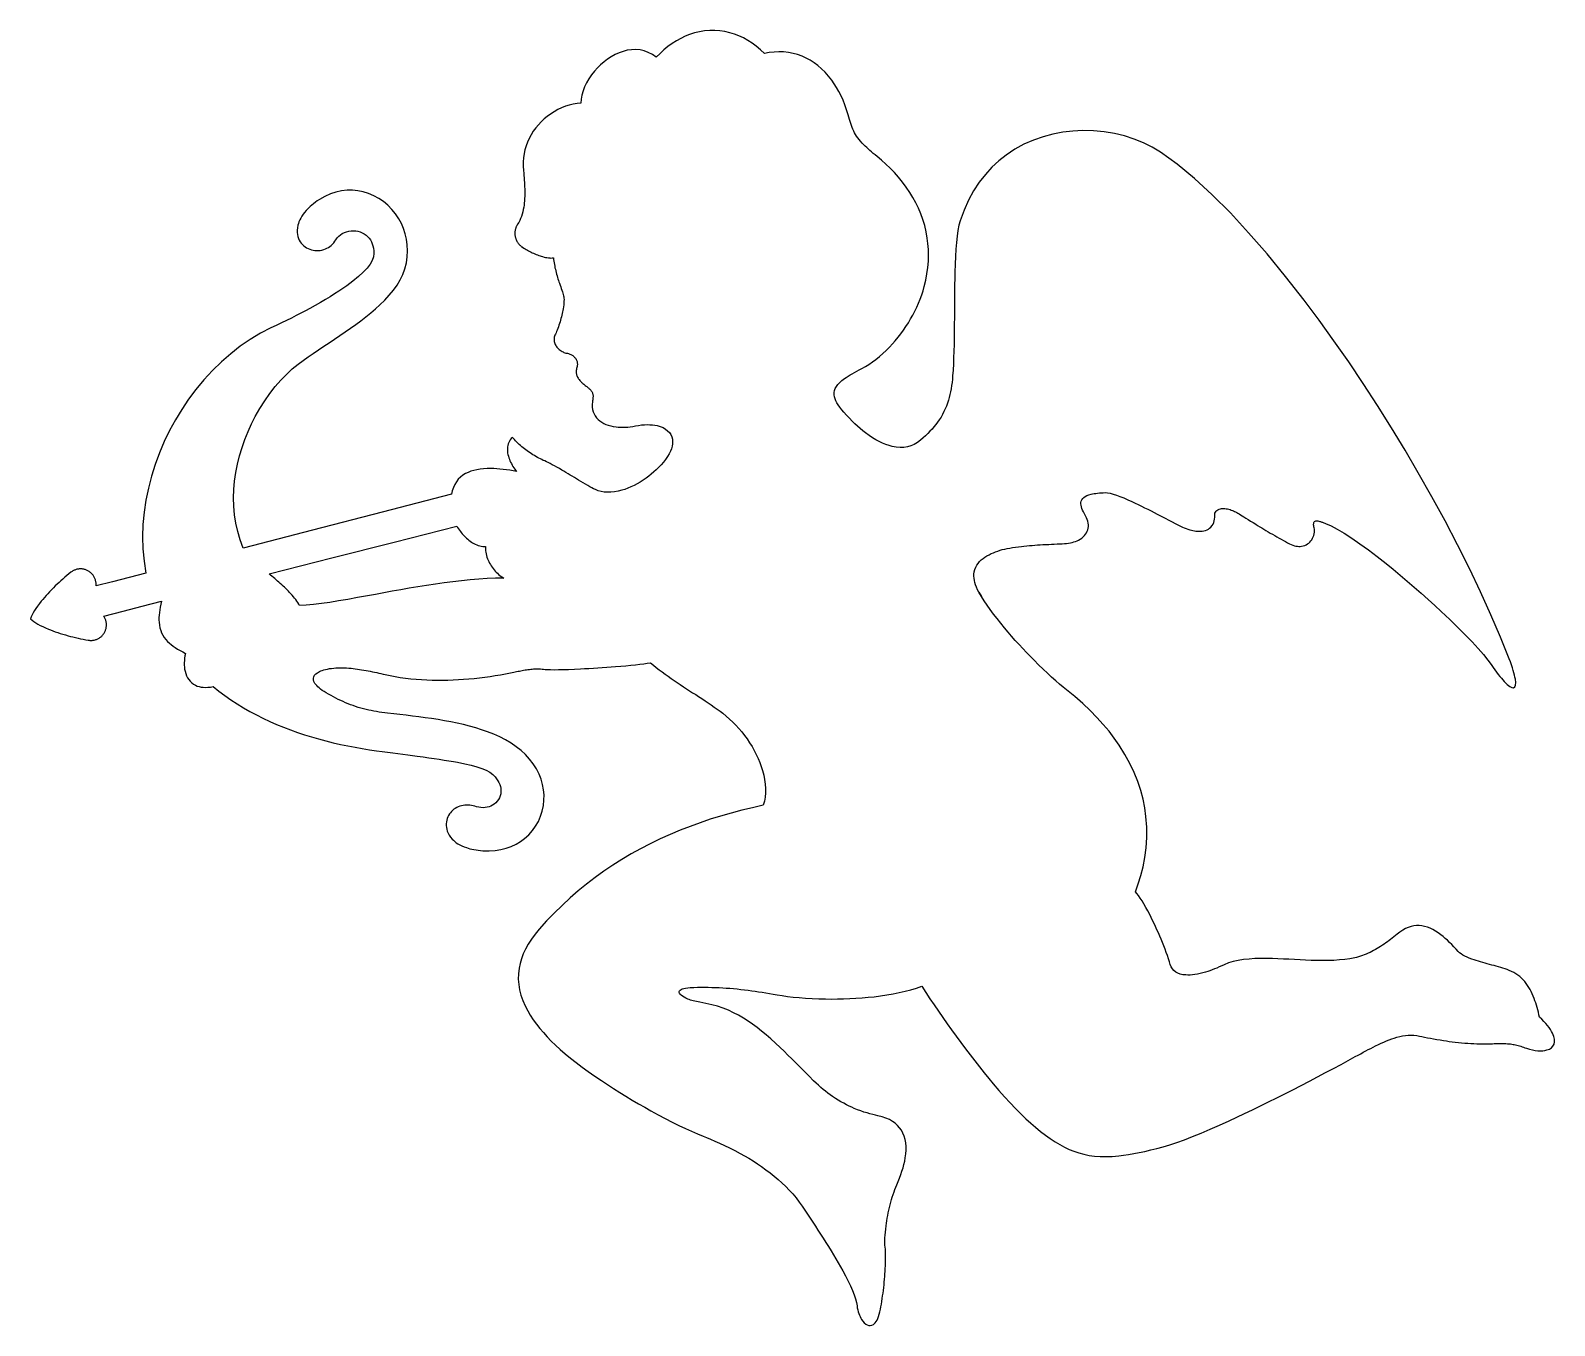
# Model space of a CAD drawing. Extents: x 141 to 1276, y 226 to 1191.
import ezdxf

# ---------------------------------------------------------------- set-up
doc = ezdxf.new("R2010")
doc.units = 0
doc.header["$MEASUREMENT"] = 0
doc.layers.add('Poly', color=3, linetype='CONTINUOUS')

msp = doc.modelspace()

# ---------------------------------------------------------------- linework, layer by layer
at = {"layer": 'Poly', "color": 0, "true_color": 0x000000}
for points in [[(847.5249, 772.1785), (846.514771, 774.097709), (845.671681, 775.943547), (844.989326, 777.717455), (844.4614, 779.420875), (844.081599, 781.055248), (843.843619, 782.622016), (843.741154, 784.122619), (843.7679, 785.5585), (843.998244, 787.401994), (844.438025, 789.133141), (845.071494, 790.755561), (845.8829, 792.272875), (846.856494, 793.688705), (847.976525, 795.006672), (849.227244, 796.230396), (850.5929, 797.3635), (851.998283, 798.369408), (853.48115, 799.298266), (855.02758, 800.153271), (856.62365, 800.937625), (858.255439, 801.654525), (859.909025, 802.307172), (861.570486, 802.898764), (863.2259, 803.4325), (864.923039, 803.910736), (866.719259, 804.352891), (868.606019, 804.760756), (870.574775, 805.136125), (872.616984, 805.480791), (874.724103, 805.796547), (876.887589, 806.085186), (879.0989, 806.3485), (881.067867, 806.559832), (883.061197, 806.754406), (885.07316, 806.933465), (887.098025, 807.09825), (889.130062, 807.250004), (891.163541, 807.389969), (893.19273, 807.519387), (895.2119, 807.6395), (897.367287, 807.759188), (899.497431, 807.871), (901.595185, 807.976438), (903.6534, 808.077), (905.664927, 808.174188), (907.622619, 808.2695), (909.519326, 808.364438), (911.3479, 808.4605), (912.834351, 808.575129), (914.267072, 808.753344), (915.644363, 808.993012), (916.964525, 809.292), (918.225859, 809.648176), (919.426666, 810.059406), (920.565246, 810.523559), (921.6399, 811.0385), (922.925119, 811.772561), (924.097837, 812.582734), (925.1544, 813.46451), (926.09115, 814.413375), (926.904431, 815.424818), (927.590588, 816.494328), (928.145963, 817.617393), (928.5669, 818.7895), (928.843564, 819.967299), (928.987337, 821.182703), (928.994892, 822.4316), (928.8629, 823.709875), (928.588033, 825.013416), (928.166963, 826.338109), (927.596361, 827.679842), (926.8729, 829.0345), (926.019863, 830.546881), (925.287916, 831.977922), (924.678429, 833.329346), (924.192775, 834.602875), (923.832324, 835.800232), (923.598447, 836.923141), (923.492515, 837.973322), (923.5159, 838.9525), (923.728875, 840.079094), (924.148322, 841.100875), (924.776902, 842.021219), (925.617275, 842.8435), (926.672101, 843.571094), (927.944041, 844.207375), (929.435754, 844.755719), (931.1499, 845.2195), (932.214228, 845.444506), (933.350275, 845.644422), (934.558509, 845.819846), (935.8394, 845.971375), (937.193416, 846.099607), (938.621025, 846.205141), (940.122697, 846.288572), (941.6989, 846.3505), (943.309101, 846.264262), (945.230822, 845.918406), (947.431988, 845.336348), (949.880525, 844.5415), (952.544359, 843.557277), (955.391416, 842.407094), (958.389621, 841.114363), (961.5069, 839.7025), (963.828398, 838.615139), (966.183447, 837.486047), (968.559754, 836.324213), (970.945025, 835.138625), (973.326968, 833.938271), (975.693291, 832.732141), (978.031699, 831.529221), (980.3299, 830.3385), (983.290734, 828.795563), (986.130947, 827.310375), (988.82198, 825.90375), (991.335275, 824.5965), (993.642273, 823.409438), (995.714416, 822.363375), (997.523144, 821.479125), (999.0399, 820.7775), (1000.482588, 820.163227), (1001.873338, 819.6195), (1003.212806, 819.144211), (1004.50165, 818.73525), (1005.740525, 818.390508), (1006.930088, 818.107875), (1008.070994, 817.885242), (1009.1639, 817.7205), (1010.826939, 817.57127), (1012.370212, 817.557906), (1013.79658, 817.671527), (1015.1089, 817.90325), (1016.310033, 818.244191), (1017.402838, 818.685469), (1018.390173, 819.218199), (1019.2749, 819.8335), (1020.30906, 820.775174), (1021.169994, 821.828516), (1021.864755, 822.971881), (1022.4004, 824.183625), (1022.783982, 825.442104), (1023.022556, 826.725672), (1023.123177, 828.012686), (1023.0929, 829.2815), (1023.105332, 830.201766), (1023.284041, 831.054813), (1023.621773, 831.833141), (1024.111275, 832.52925), (1024.745293, 833.135641), (1025.516572, 833.644813), (1026.417859, 834.049266), (1027.4419, 834.3415), (1028.190273, 834.470455), (1028.987947, 834.543828), (1029.832754, 834.559381), (1030.722525, 834.514875), (1031.655093, 834.408072), (1032.628291, 834.236734), (1033.639949, 833.998623), (1034.6879, 833.6915), (1035.460035, 833.42783), (1036.248916, 833.126766), (1037.053757, 832.787475), (1037.873775, 832.409125), (1038.708183, 831.990885), (1039.556197, 831.531922), (1040.417031, 831.031404), (1041.2899, 830.4885), (1042.296894, 829.845902), (1043.486291, 829.091906), (1044.843336, 828.236707), (1046.353275, 827.2905), (1048.001355, 826.26348), (1049.772822, 825.165844), (1051.652921, 824.007785), (1053.6269, 822.7995), (1055.102261, 821.901641), (1056.613166, 820.986625), (1058.154093, 820.058297), (1059.719525, 819.1205), (1061.303941, 818.177078), (1062.901822, 817.231875), (1064.507648, 816.288734), (1066.1159, 815.3515), (1067.781923, 814.388461), (1069.438337, 813.440188), (1071.078908, 812.510945), (1072.6974, 811.605), (1074.28758, 810.726617), (1075.843213, 809.880063), (1077.358064, 809.069602), (1078.8259, 808.2995), (1080.078246, 807.703342), (1081.295166, 807.220422), (1082.475734, 806.845947), (1083.619025, 806.575125), (1084.724113, 806.403162), (1085.790072, 806.325266), (1086.815976, 806.336643), (1087.8009, 806.4325), (1089.025529, 806.676941), (1090.176494, 807.046844), (1091.251662, 807.531449), (1092.2489, 808.12), (1093.166076, 808.801738), (1094.001056, 809.565906), (1094.751709, 810.401746), (1095.4159, 811.2985), (1096.046695, 812.345898), (1096.566947, 813.439938), (1096.973832, 814.566133), (1097.264525, 815.71), (1097.436203, 816.857055), (1097.486041, 817.992813), (1097.411214, 819.102789), (1097.2089, 820.1725), (1097.021769, 820.971393), (1096.891791, 821.691641), (1096.816961, 822.33635), (1096.795275, 822.908625), (1096.82473, 823.411572), (1096.903322, 823.848297), (1097.029046, 824.221904), (1097.1999, 824.5355), (1097.49899, 824.868926), (1097.871744, 825.106281), (1098.313263, 825.255184), (1098.81865, 825.32325), (1099.383005, 825.318098), (1100.001431, 825.247344), (1100.669029, 825.118605), (1101.3809, 824.9395), (1101.865726, 824.79918), (1102.366009, 824.642875), (1102.880332, 824.472695), (1103.407275, 824.29075), (1103.945421, 824.099148), (1104.493353, 823.9), (1105.049652, 823.695414), (1105.6129, 823.4875), (1109.750855, 821.709992), (1114.446541, 819.248813), (1119.637062, 816.164102), (1125.259525, 812.516), (1131.251035, 808.364648), (1137.548697, 803.770188), (1144.089617, 798.792758), (1150.8109, 793.4925), (1155.9979, 789.287469), (1161.225025, 784.957188), (1166.464713, 780.528), (1171.6894, 776.02625), (1176.871525, 771.478281), (1181.983525, 766.910438), (1186.997838, 762.349063), (1191.8869, 757.8205), (1198.212824, 751.83168), (1204.195728, 746.013625), (1209.768687, 740.43032), (1214.864775, 735.14575), (1219.417066, 730.223898), (1223.358634, 725.72875), (1226.622554, 721.724289), (1229.1419, 718.2745), (1230.508035, 716.277037), (1231.829228, 714.403547), (1233.104414, 712.653877), (1234.332525, 711.027875), (1235.512496, 709.525389), (1236.643259, 708.146266), (1237.72375, 706.890354), (1238.7529, 705.7575), (1240.998552, 703.546654), (1242.928431, 702.036672), (1244.52742, 701.225385), (1245.7804, 701.110625), (1246.672255, 701.690225), (1247.187869, 702.962016), (1247.312123, 704.92383), (1247.0299, 707.5735), (1246.768066, 708.981641), (1246.420416, 710.526938), (1245.985601, 712.209203), (1245.462275, 714.02825), (1244.849089, 715.983891), (1244.144697, 718.075938), (1243.34775, 720.304203), (1242.4569, 722.6685), (1235.994308, 738.813621), (1228.878478, 755.437781), (1221.150578, 772.467926), (1212.851775, 789.831), (1204.023238, 807.453949), (1194.706134, 825.263719), (1184.941632, 843.187254), (1174.7709, 861.1515), (1164.906361, 877.959479), (1154.755087, 894.678828), (1144.35097, 911.24942), (1133.7279, 927.611125), (1122.919767, 943.703814), (1111.960462, 959.467359), (1100.883877, 974.841631), (1089.7239, 989.7665), (1075.936695, 1007.413273), (1062.137572, 1024.177813), (1048.389519, 1039.94832), (1034.755525, 1054.613), (1021.298578, 1068.060055), (1008.081666, 1080.177688), (995.167777, 1090.854102), (982.6199, 1099.9775), (976.603951, 1103.646658), (970.127431, 1106.882328), (963.248209, 1109.662678), (956.02415, 1111.965875), (948.513123, 1113.770088), (940.772994, 1115.053484), (932.86163, 1115.794232), (924.8369, 1115.9705), (917.394818, 1115.614689), (909.950931, 1114.744391), (902.550404, 1113.342553), (895.2384, 1111.392125), (888.060084, 1108.876057), (881.060619, 1105.777297), (874.28517, 1102.078795), (867.7789, 1097.7635), (862.332037, 1093.458977), (857.157494, 1088.65575), (852.285716, 1083.342336), (847.74715, 1077.50725), (843.57224, 1071.139008), (839.791431, 1064.226125), (836.43517, 1056.757117), (833.5339, 1048.7205), (832.638984, 1045.423311), (831.882572, 1041.614984), (831.252418, 1037.33826), (830.736275, 1032.635875), (830.321898, 1027.550568), (829.997041, 1022.125078), (829.749457, 1016.402143), (829.5669, 1010.4245), (829.466017, 1005.825406), (829.389463, 1001.126188), (829.332127, 996.344563), (829.2889, 991.49825), (829.254673, 986.604969), (829.224337, 981.682438), (829.192783, 976.748375), (829.1549, 971.8205), (829.103498, 966.694207), (829.033931, 961.614344), (828.940412, 956.601184), (828.81715, 951.675), (828.658357, 946.856066), (828.458244, 942.164656), (828.211021, 937.621043), (827.9109, 933.2455), (827.699988, 930.784289), (827.445728, 928.385938), (827.144336, 926.047117), (826.792025, 923.7645), (826.385011, 921.534758), (825.919509, 919.354563), (825.391734, 917.220586), (824.7979, 915.1295), (824.09497, 912.966127), (823.309962, 910.842891), (822.438423, 908.755865), (821.4759, 906.701125), (820.417939, 904.674744), (819.260087, 902.672797), (817.997892, 900.691357), (816.6269, 898.7265), (815.363246, 897.054902), (814.013916, 895.390219), (812.576109, 893.729988), (811.047025, 892.07175), (809.423863, 890.413043), (807.703822, 888.751406), (805.884101, 887.084379), (803.9619, 885.4095), (801.694398, 883.698219), (799.311759, 882.314125), (796.819785, 881.254594), (794.224275, 880.517), (791.531031, 880.098719), (788.745853, 879.997125), (785.874543, 880.209594), (782.9229, 880.7335), (780.575062, 881.355049), (778.184884, 882.162141), (775.755121, 883.153568), (773.288525, 884.328125), (770.787851, 885.684604), (768.255853, 887.221797), (765.695285, 888.938498), (763.1089, 890.8335), (761.115558, 892.402078), (759.109853, 894.073688), (757.093015, 895.847766), (755.066275, 897.72375), (753.030863, 899.701078), (750.988009, 901.779188), (748.938945, 903.957516), (746.8849, 906.2355), (745.281701, 908.120805), (743.885619, 909.917938), (742.693677, 911.632477), (741.7029, 913.27), (740.91031, 914.836086), (740.312931, 916.336313), (739.907787, 917.776258), (739.6919, 919.1615), (739.684511, 920.828049), (739.963728, 922.428516), (740.52375, 923.973881), (741.358775, 925.475125), (742.463004, 926.943229), (743.830634, 928.389172), (745.455867, 929.823936), (747.3329, 931.2585), (748.632179, 932.160639), (750.026322, 933.069609), (751.51391, 933.988119), (753.093525, 934.918875), (754.76375, 935.864584), (756.523166, 936.827953), (758.370355, 937.811689), (760.3039, 938.8185), (762.932589, 940.264174), (765.562791, 941.880766), (768.186828, 943.661256), (770.797025, 945.598625), (773.385707, 947.685854), (775.945197, 949.915922), (778.46782, 952.281811), (780.9459, 954.7765), (783.111224, 957.103627), (785.229556, 959.522453), (787.295435, 962.028021), (789.3034, 964.615375), (791.24799, 967.279557), (793.123744, 970.015609), (794.925201, 972.818576), (796.6469, 975.6835), (798.253849, 978.552219), (799.773494, 981.471), (801.200654, 984.435156), (802.53015, 987.44), (803.756802, 990.480844), (804.875431, 993.553), (805.880857, 996.651781), (806.7679, 999.7725), (807.924466, 1004.646154), (808.811244, 1009.420797), (809.438474, 1014.095947), (809.8164, 1018.671125), (809.955263, 1023.14585), (809.865306, 1027.519641), (809.556771, 1031.792018), (809.0399, 1035.9625), (808.190875, 1040.685652), (807.090072, 1045.269656), (805.753652, 1049.713832), (804.197775, 1054.0175), (802.438601, 1058.17998), (800.492291, 1062.200594), (798.375004, 1066.07866), (796.1029, 1069.8135), (793.407855, 1073.806521), (790.562916, 1077.619672), (787.5905, 1081.251955), (784.513025, 1084.702375), (781.35291, 1087.969936), (778.132572, 1091.053641), (774.874429, 1093.952494), (771.6009, 1096.6655), (770.119586, 1097.865365), (768.720947, 1099.022984), (767.402066, 1100.140643), (766.160025, 1101.220625), (764.991906, 1102.265217), (763.894791, 1103.276703), (762.865761, 1104.257369), (761.9019, 1105.2095), (760.531164, 1106.632807), (759.299259, 1108.001328), (758.195394, 1109.323467), (757.208775, 1110.607625), (756.328609, 1111.862205), (755.544103, 1113.095609), (754.844464, 1114.31624), (754.2189, 1115.5325), (753.58567, 1116.915664), (753.017994, 1118.316313), (752.500146, 1119.74668), (752.0164, 1121.219), (751.551029, 1122.745508), (751.088306, 1124.338438), (750.612505, 1126.010023), (750.1079, 1127.7725), (748.937679, 1131.534938), (747.655697, 1135.143438), (746.265972, 1138.597531), (744.772525, 1141.89675), (743.179375, 1145.040625), (741.490541, 1148.028688), (739.710043, 1150.860469), (737.8419, 1153.5355), (735.447861, 1156.589172), (732.9364, 1159.407625), (730.314877, 1161.990016), (727.59065, 1164.3355), (724.77108, 1166.443234), (721.863525, 1168.312375), (718.875345, 1169.942078), (715.8139, 1171.3315), (712.467482, 1172.550316), (709.054431, 1173.492594), (705.583677, 1174.157324), (702.06415, 1174.5435), (698.504779, 1174.650113), (694.914494, 1174.476156), (691.302224, 1174.020621), (687.6769, 1173.2825), (684.715492, 1176.14965), (681.665759, 1178.750141), (678.535941, 1181.085904), (675.334275, 1183.158875), (672.069, 1184.970986), (668.748353, 1186.524172), (665.380574, 1187.820365), (661.9739, 1188.8615), (658.248572, 1189.703688), (654.497837, 1190.251125), (650.732197, 1190.50625), (646.96215, 1190.4715), (643.198197, 1190.149313), (639.450838, 1189.542125), (635.730572, 1188.652375), (632.0479, 1187.4825), (628.706929, 1186.163049), (625.414697, 1184.611203), (622.179347, 1182.82885), (619.009025, 1180.817875), (615.911875, 1178.580166), (612.896041, 1176.117609), (609.969668, 1173.432092), (607.1409, 1170.5255), (604.247935, 1172.608711), (601.258244, 1174.205875), (598.19163, 1175.341414), (595.0679, 1176.03975), (591.906857, 1176.325305), (588.728306, 1176.2225), (585.552052, 1175.755758), (582.3979, 1174.9495), (579.42183, 1173.883646), (576.5014, 1172.551297), (573.653908, 1170.973768), (570.89665, 1169.172375), (568.246923, 1167.168436), (565.722025, 1164.983266), (563.339252, 1162.638182), (561.1159, 1160.1545), (558.943955, 1157.382986), (556.993025, 1154.504328), (555.28397, 1151.544225), (553.83765, 1148.528375), (552.674923, 1145.482479), (551.81665, 1142.432234), (551.283689, 1139.403342), (551.0969, 1136.4215), (548.205888, 1136.180986), (545.295494, 1135.706203), (542.382052, 1135.003912), (539.4819, 1134.080875), (536.611373, 1132.943854), (533.786806, 1131.599609), (531.024537, 1130.054904), (528.3409, 1128.3165), (525.935476, 1126.537041), (523.624634, 1124.602016), (521.421394, 1122.516826), (519.338775, 1120.286875), (517.389796, 1117.917564), (515.587478, 1115.414297), (513.944839, 1112.782475), (512.4749, 1110.0275), (511.276351, 1107.364832), (510.248134, 1104.604969), (509.400644, 1101.752246), (508.744275, 1098.811), (508.289421, 1095.785566), (508.046478, 1092.680281), (508.025839, 1089.49948), (508.2379, 1086.2475), (508.419629, 1084.383746), (508.583603, 1082.567406), (508.729507, 1080.797613), (508.857025, 1079.0735), (508.965839, 1077.394199), (509.055634, 1075.758844), (509.126093, 1074.166566), (509.1769, 1072.6165), (509.212173, 1070.695492), (509.214025, 1068.84025), (509.181752, 1067.048945), (509.11465, 1065.31975), (509.012017, 1063.650836), (508.87315, 1062.040375), (508.697345, 1060.486539), (508.4839, 1058.9875), (508.149943, 1057.123373), (507.750056, 1055.344359), (507.282716, 1053.64651), (506.7464, 1052.025875), (506.139584, 1050.478506), (505.460744, 1049.000453), (504.708357, 1047.587768), (503.8809, 1046.2365), (503.661341, 1045.889119), (503.454181, 1045.535703), (503.259443, 1045.176592), (503.07715, 1044.812125), (502.907326, 1044.442643), (502.749994, 1044.068484), (502.605177, 1043.68999), (502.4729, 1043.3075), (502.35263, 1042.91793), (502.245369, 1042.524938), (502.151185, 1042.128852), (502.07015, 1041.73), (502.002334, 1041.328711), (501.947806, 1040.925313), (501.906638, 1040.520133), (501.8789, 1040.1135), (501.864519, 1039.709074), (501.863416, 1039.303781), (501.875648, 1038.897973), (501.901275, 1038.492), (501.940355, 1038.086215), (501.992947, 1037.680969), (502.059109, 1037.276613), (502.1389, 1036.8735), (502.232097, 1036.473324), (502.338291, 1036.077719), (502.457257, 1035.686941), (502.588775, 1035.30125), (502.732621, 1034.920902), (502.888572, 1034.546156), (503.056406, 1034.17727), (503.2359, 1033.8145), (503.428898, 1033.455533), (503.633509, 1033.103328), (503.849535, 1032.758178), (504.076775, 1032.420375), (504.315031, 1032.090213), (504.564103, 1031.767984), (504.823793, 1031.453982), (505.0939, 1031.1485), (505.371886, 1030.854359), (505.659728, 1030.569125), (505.95725, 1030.293078), (506.264275, 1030.0265), (506.580629, 1029.769672), (506.906134, 1029.522875), (507.240617, 1029.286391), (507.5839, 1029.0605), (508.503504, 1028.48484), (509.417728, 1027.930156), (510.32607, 1027.39652), (511.228025, 1026.884), (512.123089, 1026.392668), (513.010759, 1025.922594), (513.890531, 1025.473848), (514.7619, 1025.0465), (515.771548, 1024.573361), (516.768213, 1024.129766), (517.751095, 1023.715818), (518.7194, 1023.331625), (519.67233, 1022.977291), (520.609087, 1022.652922), (521.528877, 1022.358623), (522.4309, 1022.0945), (523.575152, 1021.7966), (524.686228, 1021.550297), (525.762359, 1021.355814), (526.801775, 1021.213375), (527.802707, 1021.123201), (528.763384, 1021.085516), (529.682039, 1021.100541), (530.5569, 1021.1685), (530.709568, 1019.888834), (530.882369, 1018.632172), (531.073873, 1017.398643), (531.28265, 1016.188375), (531.507271, 1015.001498), (531.746306, 1013.838141), (531.998326, 1012.698432), (532.2619, 1011.5825), (532.585505, 1010.297922), (532.920994, 1009.046813), (533.265998, 1007.829359), (533.61815, 1006.64575), (533.975084, 1005.496172), (534.334431, 1004.380813), (534.693826, 1003.299859), (535.0509, 1002.2535), (535.537552, 1000.861594), (536.009369, 999.537), (536.460138, 998.280281), (536.88365, 997.092), (537.273693, 995.972719), (537.624056, 994.923), (537.928529, 993.943406), (538.1809, 993.0345), (538.346769, 992.181775), (538.443978, 991.197953), (538.476054, 990.095561), (538.446525, 988.887125), (538.358918, 987.585174), (538.216759, 986.202234), (538.023578, 984.750834), (537.7829, 983.2435), (537.571845, 982.074029), (537.337213, 980.885234), (537.080548, 979.682541), (536.8034, 978.471375), (536.507314, 977.257162), (536.193837, 976.045328), (535.864517, 974.841299), (535.5209, 973.6505), (535.119494, 972.33642), (534.704213, 971.053547), (534.277213, 969.809557), (533.84065, 968.612125), (533.396681, 967.468928), (532.947463, 966.387641), (532.49515, 965.375939), (532.0419, 964.4415), (531.671115, 963.622375), (531.391244, 962.813), (531.197763, 962.014875), (531.08615, 961.2295), (531.05188, 960.458375), (531.090431, 959.703), (531.197279, 958.964875), (531.3679, 958.2455), (531.620328, 957.485092), (531.937197, 956.750922), (532.312636, 956.044947), (532.740775, 955.369125), (533.215742, 954.725412), (533.731666, 954.115766), (534.282675, 953.542143), (534.8629, 953.0065), (535.553566, 952.444725), (536.266041, 951.938109), (536.991664, 951.489596), (537.721775, 951.102125), (538.447714, 950.778639), (539.160822, 950.522078), (539.852437, 950.335385), (540.5139, 950.2215), (541.110244, 950.128143), (541.703963, 949.992891), (542.291963, 949.816975), (542.87115, 949.601625), (543.438431, 949.348072), (543.990712, 949.057547), (544.5249, 948.731279), (545.0379, 948.3705), (545.517408, 947.983877), (545.970713, 947.566516), (546.394861, 947.119553), (546.7869, 946.644125), (547.143877, 946.141369), (547.462838, 945.612422), (547.74083, 945.05842), (547.9749, 944.4805), (548.148668, 943.930053), (548.280728, 943.361547), (548.368843, 942.775861), (548.410775, 942.173875), (548.404285, 941.556467), (548.347134, 940.924516), (548.237086, 940.2789), (548.0719, 939.6205), (547.871851, 938.866924), (547.721572, 938.135203), (547.620863, 937.42385), (547.569525, 936.731375), (547.567359, 936.056291), (547.614166, 935.397109), (547.709746, 934.752342), (547.8539, 934.1205), (548.044173, 933.504508), (548.281838, 932.898313), (548.566658, 932.300461), (548.8984, 931.7095), (549.27683, 931.123977), (549.701713, 930.542438), (550.172814, 929.96343), (550.6899, 929.3855), (551.121365, 928.937875), (551.580181, 928.489313), (552.066232, 928.039156), (552.5794, 927.58675), (553.119568, 927.131438), (553.686619, 926.672563), (554.280435, 926.209469), (554.9009, 925.7415), (555.456041, 925.323492), (555.973213, 924.920438), (556.453541, 924.530789), (556.89815, 924.153), (557.308166, 923.785523), (557.684713, 923.426813), (558.028916, 923.07532), (558.3419, 922.7295), (558.744982, 922.23168), (559.087244, 921.73775), (559.372084, 921.242883), (559.6029, 920.74225), (559.783091, 920.231023), (559.916056, 919.704375), (560.005193, 919.157477), (560.0539, 918.5855), (560.066423, 918.108369), (560.05715, 917.609828), (560.027814, 917.087404), (559.98015, 916.538625), (559.915892, 915.961018), (559.836775, 915.352109), (559.744533, 914.709428), (559.6409, 914.0305), (559.439279, 912.022789), (559.463994, 910.107), (559.707662, 908.287023), (560.1629, 906.56675), (560.822326, 904.95007), (561.678556, 903.440875), (562.724209, 902.043055), (563.9519, 900.7605), (565.183716, 899.724584), (566.546994, 898.784609), (568.036599, 897.943236), (569.6474, 897.203125), (571.374263, 896.566936), (573.212056, 896.037328), (575.155646, 895.616963), (577.1999, 895.3085), (578.837232, 895.149469), (580.528681, 895.059438), (582.271927, 895.039625), (584.06465, 895.09125), (585.904529, 895.215531), (587.789244, 895.413688), (589.716474, 895.686938), (591.6839, 896.0365), (594.033392, 896.446941), (596.29115, 896.742281), (598.455345, 896.925918), (600.52415, 897.00125), (602.495736, 896.971676), (604.368275, 896.840594), (606.139939, 896.611402), (607.8089, 896.2875), (610.138359, 895.623199), (612.221197, 894.760969), (614.05098, 893.712691), (615.621275, 892.49025), (616.925648, 891.105527), (617.957666, 889.570406), (618.710894, 887.89677), (619.1789, 886.0965), (619.348744, 884.448055), (619.296775, 882.721563), (619.018869, 880.924664), (618.5109, 879.065), (617.768744, 877.150211), (616.788275, 875.187938), (615.565369, 873.18582), (614.0959, 871.1515), (612.449625, 869.107809), (610.746572, 867.144531), (608.991652, 865.262863), (607.189775, 863.464), (605.345851, 861.749137), (603.464791, 860.119469), (601.551504, 858.576191), (599.6109, 857.1205), (597.384877, 855.578041), (595.137338, 854.151328), (592.875455, 852.842107), (590.6064, 851.652125), (588.337345, 850.583127), (586.075463, 849.636859), (583.827923, 848.815068), (581.6019, 848.1195), (578.809584, 847.41899), (576.078744, 846.929359), (573.42417, 846.654205), (570.86065, 846.597125), (568.402974, 846.761717), (566.065931, 847.151578), (563.86431, 847.770307), (561.8129, 848.6215), (560.547462, 849.263402), (559.173275, 849.994344), (557.701025, 850.805301), (556.1414, 851.68725), (554.505088, 852.631168), (552.802775, 853.628031), (551.04515, 854.668816), (549.2429, 855.7445), (547.709912, 856.664295), (546.159369, 857.596922), (544.597529, 858.537119), (543.03065, 859.479625), (541.46499, 860.419178), (539.906806, 861.350516), (538.362357, 862.268377), (536.8379, 863.1675), (534.976211, 864.25349), (533.167197, 865.292172), (531.422941, 866.273361), (529.755525, 867.186875), (528.177031, 868.022529), (526.699541, 868.770141), (525.335136, 869.419525), (524.0959, 869.9605), (523.029013, 870.420502), (521.944806, 870.920641), (520.846584, 871.45849), (519.73765, 872.031625), (518.62131, 872.637619), (517.500869, 873.274047), (516.37963, 873.938482), (515.2609, 874.6285), (514.198673, 875.308773), (513.14465, 876.007938), (512.101689, 876.723883), (511.07265, 877.4545), (510.060392, 878.19768), (509.067775, 878.951313), (508.097658, 879.713289), (507.1529, 880.4815), (506.089779, 881.380002), (505.069431, 882.280766), (504.09638, 883.180428), (503.17515, 884.075625), (502.310263, 884.962994), (501.506244, 885.839172), (500.767615, 886.700795), (500.0989, 887.5445), (499.192002, 886.693998), (498.41715, 885.778984), (497.769236, 884.805072), (497.24315, 883.777875), (496.833783, 882.703006), (496.536025, 881.586078), (496.344767, 880.432705), (496.2549, 879.2485), (496.257324, 878.133377), (496.337666, 877.001203), (496.491906, 875.856396), (496.716025, 874.703375), (497.006004, 873.546557), (497.357822, 872.390359), (497.767461, 871.239201), (498.2309, 870.0975), (498.723992, 869.011031), (499.259634, 867.94125), (499.834254, 866.892094), (500.444275, 865.8675), (501.086125, 864.871406), (501.756228, 863.90775), (502.451011, 862.980469), (503.1669, 862.0935), (500.593783, 862.58052), (498.0659, 863.010656), (495.585455, 863.382152), (493.15465, 863.69325), (490.775689, 863.942191), (488.450775, 864.127219), (486.182111, 864.246574), (483.9719, 864.2985), (481.227257, 864.263955), (478.586947, 864.112141), (476.055644, 863.839412), (473.638025, 863.442125), (471.338765, 862.916635), (469.162541, 862.259297), (467.114027, 861.466467), (465.1979, 860.5345), (463.196339, 859.307883), (461.376666, 857.89325), (459.74564, 856.285305), (458.310025, 854.47875), (457.076582, 852.468289), (456.052072, 850.248625), (455.243257, 847.814461), (454.6569, 845.1605), (402.9149, 831.7955), (351.1729, 818.4305), (299.4309, 805.0655), (297.196281, 811.221977), (295.410384, 817.430063), (294.055527, 823.674617), (293.114025, 829.9405), (292.568195, 836.21257), (292.400353, 842.475688), (292.592816, 848.714711), (293.1279, 854.9145), (294.029453, 861.308219), (295.262822, 867.626), (296.808074, 873.850781), (298.645275, 879.9655), (300.754492, 885.953094), (303.115791, 891.7965), (305.709238, 897.478656), (308.5149, 902.9825), (311.941761, 909.008861), (315.588478, 914.756891), (319.425625, 920.201381), (323.423775, 925.317125), (327.553504, 930.078916), (331.785384, 934.461547), (336.089992, 938.439811), (340.4379, 941.9885), (344.055554, 944.688484), (347.784384, 947.369438), (351.605441, 950.036609), (355.499775, 952.69525), (359.448437, 955.350609), (363.432478, 958.007938), (367.432949, 960.672484), (371.4309, 963.3495), (375.454662, 966.076281), (379.436869, 968.8265), (383.357904, 971.605594), (387.19815, 974.419), (390.93799, 977.272156), (394.557806, 980.1705), (398.037982, 983.119469), (401.3589, 986.1245), (404.969613, 989.671193), (408.311603, 993.308109), (411.354648, 997.043627), (414.068525, 1000.886125), (416.423011, 1004.843982), (418.387884, 1008.925578), (419.932921, 1013.139291), (421.0279, 1017.4935), (421.691906, 1022.029775), (421.923197, 1026.479016), (421.742433, 1030.823467), (421.170275, 1035.045375), (420.227382, 1039.126986), (418.934416, 1043.050547), (417.312035, 1046.798303), (415.3809, 1050.3525), (412.968615, 1053.957904), (410.245431, 1057.293672), (407.237482, 1060.337385), (403.9709, 1063.066625), (400.471818, 1065.458975), (396.766369, 1067.492016), (392.880685, 1069.14333), (388.8409, 1070.3905), (384.931939, 1071.173314), (380.931713, 1071.561641), (376.86183, 1071.536928), (372.7439, 1071.080625), (368.599533, 1070.174182), (364.450337, 1068.799047), (360.317923, 1066.93667), (356.2239, 1064.5685), (354.711578, 1063.561561), (353.285072, 1062.550672), (351.942449, 1061.536854), (350.681775, 1060.521125), (349.501117, 1059.504506), (348.398541, 1058.488016), (347.372113, 1057.472674), (346.4199, 1056.4595), (345.196392, 1055.03258), (344.111963, 1053.614953), (343.161127, 1052.209443), (342.3384, 1050.818875), (341.638298, 1049.446072), (341.055338, 1048.093859), (340.584033, 1046.765061), (340.2189, 1045.4625), (339.865248, 1043.616586), (339.708681, 1041.8415), (339.732162, 1040.146102), (339.91865, 1038.53925), (340.251107, 1037.029805), (340.712494, 1035.626625), (341.285771, 1034.33857), (341.9539, 1033.1745), (342.749677, 1032.065697), (343.635244, 1031.057266), (344.602326, 1030.14992), (345.64265, 1029.344375), (346.747943, 1028.641346), (347.909931, 1028.041547), (349.120341, 1027.545693), (350.3709, 1027.1545), (351.643052, 1026.870131), (352.938619, 1026.690234), (354.249513, 1026.615502), (355.56765, 1026.646625), (356.884943, 1026.784295), (358.193306, 1027.029203), (359.484654, 1027.382041), (360.7509, 1027.8435), (361.893718, 1028.367838), (363.001884, 1028.986453), (364.068964, 1029.699873), (365.088525, 1030.508625), (366.054132, 1031.413236), (366.959353, 1032.414234), (367.797754, 1033.512146), (368.5629, 1034.7075), (369.514427, 1036.101586), (370.643681, 1037.34), (371.928795, 1038.419227), (373.3479, 1039.33575), (374.87913, 1040.086055), (376.500619, 1040.666625), (378.190498, 1041.073945), (379.9269, 1041.3045), (381.605199, 1041.356688), (383.286978, 1041.242), (384.953312, 1040.957438), (386.585275, 1040.5), (388.163941, 1039.866688), (389.670384, 1039.0545), (391.085679, 1038.060438), (392.3909, 1036.8815), (393.365146, 1035.775205), (394.242431, 1034.540953), (395.012326, 1033.177068), (395.6644, 1031.681875), (396.188224, 1030.053697), (396.573369, 1028.290859), (396.809404, 1026.391686), (396.8859, 1024.3545), (396.555582, 1021.915016), (395.583416, 1019.305563), (393.975086, 1016.531391), (391.736275, 1013.59775), (388.872668, 1010.509891), (385.389947, 1007.273063), (381.293796, 1003.892516), (376.5899, 1000.3735), (373.765787, 998.394727), (370.763056, 996.377), (367.582623, 994.321211), (364.2254, 992.22825), (360.692302, 990.099008), (356.984244, 987.934375), (353.102138, 985.735242), (349.0469, 983.5025), (345.793377, 981.753143), (342.437338, 979.984578), (338.979205, 978.197193), (335.4194, 976.391375), (331.758345, 974.56751), (327.996463, 972.725984), (324.134173, 970.867186), (320.1719, 968.9915), (312.376865, 965.000777), (304.769681, 960.452969), (297.371982, 955.377488), (290.2054, 949.80375), (283.291568, 943.761168), (276.652119, 937.279156), (270.308685, 930.387129), (264.2829, 923.1145), (258.882412, 915.893924), (253.805244, 908.382641), (249.069841, 900.605693), (244.69465, 892.588125), (240.698115, 884.354979), (237.098681, 875.931297), (233.914795, 867.342123), (231.1649, 858.6125), (228.858427, 849.731766), (227.026681, 840.76), (225.688295, 831.722609), (224.8619, 822.645), (224.56613, 813.552578), (224.819619, 804.47075), (225.640998, 795.424922), (227.0489, 786.4405), (214.6629, 783.2535), (202.2759, 780.0655), (189.8899, 776.8785), (189.931746, 777.451918), (189.945103, 778.022594), (189.930453, 778.58966), (189.888275, 779.15225), (189.81905, 779.709496), (189.723259, 780.260531), (189.601382, 780.804488), (189.4539, 781.3405), (189.277449, 781.877254), (189.075416, 782.403906), (188.848281, 782.919543), (188.596525, 783.42325), (188.320629, 783.914113), (188.021072, 784.391219), (187.698336, 784.853652), (187.3529, 785.3005), (186.991994, 785.723633), (186.610088, 786.129938), (186.20765, 786.518523), (185.78515, 786.8885), (185.343056, 787.238977), (184.881838, 787.569062), (184.401962, 787.877867), (183.9039, 788.1645), (183.392283, 788.426826), (182.872088, 788.661859), (182.344298, 788.869682), (181.8099, 789.050375), (181.269877, 789.204021), (180.725212, 789.330703), (180.176892, 789.430502), (179.6259, 789.5035), (179.063056, 789.550523), (178.499463, 789.570125), (177.93615, 789.562352), (177.37415, 789.52725), (176.814494, 789.464867), (176.258213, 789.37525), (175.706338, 789.258445), (175.1599, 789.1145), (174.629912, 788.947404), (174.107119, 788.754422), (173.592529, 788.535635), (173.08715, 788.291125), (172.59199, 788.020975), (172.108056, 787.725266), (171.636357, 787.40408), (171.1779, 787.0575), (169.653472, 785.829855), (168.145978, 784.585031), (166.657351, 783.325066), (165.189525, 782.052), (163.744433, 780.767871), (162.324009, 779.474719), (160.930187, 778.174582), (159.5649, 776.8695), (158.101656, 775.433457), (156.677634, 773.996594), (155.295402, 772.561559), (153.957525, 771.131), (152.66657, 769.707566), (151.425103, 768.293906), (150.235691, 766.892668), (149.1009, 765.5065), (147.679906, 763.689922), (146.366197, 761.911125), (145.165808, 760.176391), (144.084775, 758.492), (143.129132, 756.864234), (142.304916, 755.299375), (141.61816, 753.803703), (141.0749, 752.3835), (142.234324, 751.4021), (143.556041, 750.423172), (145.031718, 749.449377), (146.653025, 748.483375), (148.411629, 747.527826), (150.299197, 746.585391), (152.307398, 745.658729), (154.4279, 744.7505), (156.089404, 744.082299), (157.806056, 743.426953), (159.574318, 742.7856), (161.39065, 742.159375), (163.251513, 741.549416), (165.153369, 740.956859), (167.092677, 740.382842), (169.0659, 739.8285), (170.890814, 739.341516), (172.738275, 738.872625), (174.605611, 738.422672), (176.49015, 737.9925), (178.38922, 737.582953), (180.30015, 737.194875), (182.220267, 736.829109), (184.1469, 736.4865), (184.715763, 736.403418), (185.283994, 736.348906), (185.850677, 736.322566), (186.4149, 736.324), (186.975748, 736.352809), (187.532306, 736.408594), (188.083662, 736.490957), (188.6289, 736.5995), (189.177461, 736.736168), (189.717759, 736.899156), (190.248847, 737.088066), (190.769775, 737.3025), (191.279593, 737.542059), (191.777353, 737.806344), (192.262105, 738.094957), (192.7329, 738.4075), (193.180871, 738.736773), (193.613666, 739.088313), (194.030359, 739.461695), (194.430025, 739.8565), (194.811738, 740.272305), (195.174572, 740.708688), (195.517601, 741.165227), (195.8399, 741.6415), (196.138259, 742.132814), (196.410088, 742.634828), (196.655384, 743.146521), (196.87415, 743.666875), (197.066384, 744.194869), (197.232088, 744.729484), (197.371259, 745.269701), (197.4839, 745.8145), (197.57113, 746.373033), (197.631056, 746.934203), (197.663654, 747.49699), (197.6689, 748.060375), (197.646771, 748.623338), (197.597244, 749.184859), (197.520295, 749.74392), (197.4159, 750.2995), (197.286855, 750.840508), (197.131478, 751.376125), (196.949781, 751.905367), (196.741775, 752.42725), (196.507472, 752.940789), (196.246884, 753.445), (195.960023, 753.938898), (195.6469, 754.4215), (210.0119, 758.1545), (224.3759, 761.8865), (238.7409, 765.6185), (238.190431, 763.336104), (237.7294, 761.147891), (237.357994, 759.050451), (237.0764, 757.040375), (236.884806, 755.114252), (236.7834, 753.268672), (236.772369, 751.500225), (236.8519, 749.8055), (237.095441, 747.677428), (237.497103, 745.663484), (238.05732, 743.75583), (238.776525, 741.946625), (239.655152, 740.228029), (240.693634, 738.592203), (241.892406, 737.031307), (243.2519, 735.5375), (244.510728, 734.335617), (245.88215, 733.170438), (247.366447, 732.037414), (248.9639, 730.932), (250.674791, 729.849648), (252.4994, 728.785813), (254.438009, 727.735945), (256.4909, 726.6955), (256.12117, 724.875365), (255.848494, 723.091922), (255.672146, 721.349236), (255.5914, 719.651375), (255.605529, 718.002404), (255.713806, 716.406391), (255.915505, 714.8674), (256.2099, 713.3895), (256.699183, 711.6579), (257.326853, 710.032953), (258.091515, 708.522311), (258.991775, 707.133625), (260.026238, 705.874549), (261.193509, 704.752734), (262.492195, 703.775834), (263.9209, 702.9515), (265.242632, 702.373568), (266.657259, 701.917172), (268.163925, 701.587033), (269.761775, 701.387875), (271.449953, 701.32442), (273.227603, 701.401391), (275.093871, 701.62351), (277.0479, 701.9955), (281.381144, 698.533086), (285.817478, 695.222313), (290.350304, 692.060133), (294.973025, 689.0435), (299.679043, 686.169367), (304.461759, 683.434687), (309.314578, 680.836414), (314.2309, 678.3715), (319.262916, 676.010252), (324.3464, 673.779141), (329.474509, 671.67499), (334.6404, 669.694625), (339.837228, 667.834869), (345.05815, 666.092547), (350.296322, 664.464482), (355.5449, 662.9475), (361.018615, 661.481166), (366.488369, 660.128516), (371.946451, 658.885951), (377.38515, 657.749875), (382.796755, 656.716689), (388.173556, 655.782797), (393.507841, 654.9446), (398.7919, 654.1985), (402.961338, 653.641563), (407.01715, 653.102438), (410.960463, 652.579906), (414.7924, 652.07275), (418.514088, 651.57975), (422.12665, 651.099688), (425.631213, 650.631344), (429.0289, 650.1735), (433.441834, 649.57099), (437.665181, 648.982484), (441.701638, 648.405018), (445.5539, 647.835625), (449.224662, 647.271342), (452.716619, 646.709203), (456.032466, 646.146244), (459.1749, 645.5795), (464.546109, 644.509918), (469.348384, 643.398406), (473.598824, 642.226191), (477.314525, 640.9745), (480.512586, 639.624559), (483.210103, 638.157594), (485.424175, 636.554832), (487.1719, 634.7975), (488.289359, 633.337039), (489.228822, 631.883938), (489.996793, 630.443117), (490.599775, 629.0195), (491.044273, 627.618008), (491.336791, 626.243563), (491.483832, 624.901086), (491.4919, 623.5955), (491.314343, 622.011695), (490.939572, 620.503875), (490.380558, 619.08193), (489.650275, 617.75575), (488.761695, 616.535227), (487.727791, 615.43025), (486.561535, 614.450711), (485.2759, 613.6065), (483.999629, 612.957379), (482.643541, 612.438594), (481.217726, 612.057762), (479.732275, 611.8225), (478.197277, 611.740426), (476.622822, 611.819156), (475.019, 612.066309), (473.3959, 612.4895), (472.084496, 612.86585), (470.787541, 613.164047), (469.507671, 613.385439), (468.247525, 613.531375), (467.009738, 613.603201), (465.796947, 613.602266), (464.611789, 613.529916), (463.4569, 613.3875), (462.153859, 613.135152), (460.899509, 612.792031), (459.698011, 612.36027), (458.553525, 611.842), (457.470211, 611.239355), (456.452228, 610.554469), (455.503738, 609.789473), (454.6289, 608.9465), (453.845804, 608.044824), (453.141634, 607.072156), (452.520316, 606.030535), (451.985775, 604.922), (451.541937, 603.74859), (451.192728, 602.512344), (450.942074, 601.215301), (450.7939, 599.8595), (450.762957, 598.514658), (450.871291, 597.115828), (451.130398, 595.677928), (451.551775, 594.215875), (452.146918, 592.744588), (452.927322, 591.278984), (453.904484, 589.833982), (455.0899, 588.4245), (456.025244, 587.490137), (457.066712, 586.583969), (458.217962, 585.710754), (459.48265, 584.87525), (460.864431, 584.082215), (462.366962, 583.336406), (463.9939, 582.642582), (465.7489, 582.0055), (467.052091, 581.596973), (468.420744, 581.219969), (469.856099, 580.876105), (471.3594, 580.567), (472.931888, 580.29427), (474.574806, 580.059531), (476.289396, 579.864402), (478.0769, 579.7105), (482.702447, 579.58358), (487.133087, 579.860453), (491.359072, 580.519568), (495.37065, 581.539375), (499.158072, 582.898322), (502.711588, 584.574859), (506.021447, 586.547436), (509.0779, 588.7945), (512.173148, 591.5955), (514.927884, 594.680563), (517.328597, 598.019781), (519.361775, 601.58325), (521.013906, 605.341063), (522.271478, 609.263313), (523.12098, 613.320094), (523.5489, 617.4815), (523.561392, 621.312043), (523.207463, 625.181656), (522.477127, 629.068191), (521.3604, 632.9495), (519.847298, 636.803434), (517.927838, 640.607844), (515.592033, 644.340582), (512.8299, 647.9795), (509.821611, 651.2834), (506.509338, 654.346703), (502.913095, 657.180436), (499.0529, 659.795625), (494.948767, 662.203299), (490.620713, 664.414484), (486.088752, 666.440209), (481.3729, 668.2915), (477.084238, 669.786814), (472.682103, 671.163078), (468.180148, 672.427896), (463.592025, 673.588875), (458.931386, 674.653619), (454.211884, 675.629734), (449.447171, 676.524826), (444.6509, 677.3465), (439.876601, 678.096135), (435.098072, 678.788453), (430.328613, 679.430826), (425.581525, 680.030625), (420.870109, 680.595221), (416.207666, 681.131984), (411.607496, 681.648287), (407.0829, 682.1515), (404.942843, 682.40324), (402.849134, 682.678922), (400.799089, 682.979236), (398.790025, 683.304875), (396.819257, 683.656529), (394.884103, 684.034891), (392.981879, 684.44065), (391.1099, 684.8745), (389.108894, 685.378793), (387.137103, 685.918031), (385.191117, 686.493129), (383.267525, 687.105), (381.362918, 687.754559), (379.473884, 688.442719), (377.597015, 689.170395), (375.7289, 689.9385), (373.938754, 690.715303), (372.150541, 691.531234), (370.361226, 692.38708), (368.567775, 693.283625), (366.767152, 694.221654), (364.956322, 695.201953), (363.13225, 696.225307), (361.2919, 697.2925), (359.79167, 698.215254), (358.423181, 699.129406), (357.185615, 700.033668), (356.07815, 700.92675), (355.099966, 701.807363), (354.250244, 702.674219), (353.528162, 703.526027), (352.9329, 704.3615), (352.23598, 705.676234), (351.865603, 706.939313), (351.818218, 708.145297), (352.090275, 709.28875), (352.678222, 710.364234), (353.578509, 711.366313), (354.787586, 712.289547), (356.3019, 713.1285), (357.300605, 713.567088), (358.396541, 713.975453), (359.589062, 714.352623), (360.877525, 714.697625), (362.261285, 715.009486), (363.739697, 715.287234), (365.312117, 715.529896), (366.9779, 715.7365), (368.447015, 715.869758), (369.962009, 715.9545), (371.520105, 715.99293), (373.118525, 715.98725), (374.754492, 715.939664), (376.425228, 715.852375), (378.127957, 715.727586), (379.8599, 715.5675), (381.402808, 715.399324), (382.964291, 715.207031), (384.542484, 714.992098), (386.135525, 714.756), (387.74155, 714.500215), (389.358697, 714.226219), (390.985101, 713.935488), (392.6189, 713.6295), (394.195826, 713.322217), (395.776244, 713.003484), (397.35849, 712.674604), (398.9409, 712.336875), (400.52181, 711.9916), (402.099556, 711.640078), (403.672474, 711.283611), (405.2389, 710.9235), (408.913687, 710.131863), (412.659384, 709.426969), (416.470496, 708.80734), (420.341525, 708.2715), (424.266976, 707.817973), (428.241353, 707.445281), (432.25916, 707.151949), (436.3149, 706.9365), (440.180236, 706.802795), (444.0699, 706.736109), (447.979252, 706.735213), (451.90365, 706.798875), (455.838455, 706.925865), (459.779025, 707.114953), (463.72072, 707.364908), (467.6589, 707.6745), (471.616564, 708.044785), (475.56115, 708.473031), (479.487923, 708.957949), (483.39215, 709.49825), (487.269095, 710.092645), (491.114025, 710.739844), (494.922205, 711.438559), (498.6889, 712.1875), (499.856339, 712.430014), (500.989478, 712.666609), (502.090671, 712.896619), (503.162275, 713.119375), (504.206644, 713.334209), (505.226134, 713.540453), (506.223101, 713.737439), (507.1999, 713.9245), (508.320796, 714.12968), (509.421009, 714.31925), (510.504324, 714.492133), (511.574525, 714.64725), (512.635398, 714.783523), (513.690728, 714.899875), (514.7443, 714.995227), (515.7999, 715.0685), (516.828769, 715.117885), (517.866416, 715.144641), (518.916273, 715.147795), (519.981775, 715.126375), (521.066355, 715.079408), (522.173447, 715.005922), (523.306484, 714.904943), (524.4689, 714.7755), (526.137189, 714.639057), (528.376275, 714.560703), (531.130236, 714.537404), (534.34315, 714.566125), (537.959095, 714.64383), (541.92215, 714.767484), (546.176392, 714.934053), (550.6659, 715.1405), (553.831699, 715.302578), (557.063041, 715.480688), (560.342218, 715.673891), (563.651525, 715.88125), (566.973254, 716.101828), (570.289697, 716.334688), (573.583148, 716.578891), (576.8359, 716.8335), (580.741754, 717.158654), (584.527291, 717.496172), (588.159851, 717.84426), (591.606775, 718.201125), (594.835402, 718.564975), (597.813072, 718.934016), (600.507125, 719.306455), (602.8849, 719.6805), (605.039963, 717.898645), (607.2104, 716.160594), (609.393588, 714.464121), (611.5869, 712.807), (613.787713, 711.187004), (615.9934, 709.601906), (618.201338, 708.04948), (620.4089, 706.5275), (622.745617, 704.944225), (625.075947, 703.389859), (627.396785, 701.861721), (629.705025, 700.357125), (631.997562, 698.873389), (634.271291, 697.407828), (636.523105, 695.95776), (638.7499, 694.5205), (641.161869, 692.953912), (643.535775, 691.395797), (645.867494, 689.842627), (648.1529, 688.290875), (650.387869, 686.737014), (652.568275, 685.177516), (654.689994, 683.608854), (656.7489, 682.0275), (659.313484, 679.936443), (661.797384, 677.749984), (664.196699, 675.474814), (666.507525, 673.117625), (668.725961, 670.685107), (670.848103, 668.183953), (672.87005, 665.620854), (674.7879, 663.0025), (676.705203, 660.171094), (678.496259, 657.293), (680.156418, 654.376281), (681.681025, 651.429), (683.065429, 648.459219), (684.304978, 645.475), (685.395019, 642.484406), (686.3309, 639.4955), (687.207136, 636.082342), (687.867666, 632.693922), (688.305468, 629.342322), (688.513525, 626.039625), (688.484816, 622.797912), (688.212322, 619.629266), (687.689023, 616.545768), (686.9079, 613.5595), (678.820543, 611.774893), (670.828541, 609.842828), (662.9335, 607.760318), (655.137025, 605.524375), (647.440722, 603.13201), (639.846197, 600.580234), (632.355054, 597.866061), (624.9689, 594.9865), (617.437043, 591.828586), (610.021166, 588.486875), (602.723062, 584.958039), (595.544525, 581.23875), (588.487347, 577.32568), (581.553322, 573.2155), (574.744242, 568.904883), (568.0619, 564.3905), (561.598546, 559.736027), (555.261884, 554.876969), (549.053636, 549.810113), (542.975525, 544.53225), (537.029273, 539.040168), (531.216603, 533.330656), (525.539238, 527.400504), (519.9989, 521.2465), (516.90974, 517.511455), (514.185619, 513.808391), (511.816951, 510.137037), (509.79415, 506.497125), (508.10763, 502.888385), (506.747806, 499.310547), (505.705091, 495.763342), (504.9699, 492.2465), (504.484269, 488.131402), (504.398353, 484.057531), (504.696367, 480.024395), (505.362525, 476.0315), (506.381043, 472.078355), (507.736134, 468.164469), (509.412015, 464.289348), (511.3929, 460.4525), (513.341943, 457.160264), (515.497494, 453.896047), (517.84931, 450.659463), (520.38715, 447.450125), (523.100771, 444.267646), (525.979931, 441.111641), (529.014388, 437.981721), (532.1939, 434.8775), (535.588494, 431.750355), (539.283463, 428.548094), (543.253213, 425.284098), (547.47215, 421.97175), (551.914681, 418.624434), (556.555213, 415.255531), (561.36815, 411.878426), (566.3279, 408.5065), (570.792043, 405.554938), (575.332603, 402.626813), (579.932156, 399.731219), (584.573275, 396.87725), (589.238535, 394.074), (593.910509, 391.330563), (598.571773, 388.656031), (603.2049, 386.0595), (608.568982, 383.131447), (613.842619, 380.337516), (618.997896, 377.692295), (624.0069, 375.210375), (628.841716, 372.906346), (633.474431, 370.794797), (637.87713, 368.890318), (642.0219, 367.2075), (644.71075, 366.137984), (647.678259, 364.91725), (650.895496, 363.543516), (654.333525, 362.015), (657.963414, 360.329922), (661.756228, 358.4865), (665.683035, 356.482953), (669.7149, 354.3175), (672.866838, 352.542203), (676.05065, 350.6695), (679.253213, 348.698547), (682.4614, 346.6285), (685.662087, 344.458516), (688.84215, 342.18775), (691.988463, 339.815359), (695.0879, 337.3405), (697.987849, 334.884506), (700.821869, 332.334047), (703.578591, 329.688408), (706.24665, 326.946875), (708.814677, 324.108732), (711.271306, 321.173266), (713.60517, 318.13976), (715.8049, 315.0075), (717.797406, 312.033941), (719.786572, 309.055156), (721.768121, 306.075105), (723.737775, 303.09775), (725.691257, 300.127051), (727.624291, 297.166969), (729.532597, 294.221465), (731.4119, 291.2945), (733.440177, 288.103107), (735.422494, 284.944234), (737.353201, 281.823213), (739.22665, 278.745375), (741.037193, 275.716053), (742.779181, 272.740578), (744.446966, 269.824283), (746.0349, 266.9725), (748.136849, 263.05359), (750.051181, 259.289906), (751.761748, 255.69652), (753.2524, 252.2885), (754.50699, 249.080918), (755.509369, 246.088844), (756.243388, 243.327348), (756.6929, 240.8115), (756.923211, 239.300789), (757.216134, 237.852188), (757.567535, 236.469492), (757.973275, 235.1565), (758.429218, 233.917008), (758.931228, 232.754813), (759.475168, 231.673711), (760.0569, 230.6775), (761.036527, 229.293063), (762.082916, 228.142063), (763.179953, 227.239219), (764.311525, 226.59925), (765.461519, 226.236875), (766.613822, 226.166813), (767.75232, 226.403781), (768.8609, 226.9625), (769.591486, 227.535385), (770.295588, 228.269391), (770.968095, 229.16917), (771.6039, 230.239375), (772.197892, 231.484658), (772.744962, 232.909672), (773.240002, 234.519068), (773.6779, 236.3175), (774.076195, 238.232826), (774.455072, 240.181797), (774.814519, 242.15915), (775.154525, 244.159625), (775.475078, 246.177959), (775.776166, 248.208891), (776.057777, 250.247158), (776.3199, 252.2875), (776.569191, 254.374369), (776.798103, 256.452203), (777.006695, 258.515342), (777.195025, 260.558125), (777.363152, 262.574893), (777.511134, 264.559984), (777.639031, 266.50774), (777.7469, 268.4125), (777.859923, 270.879023), (777.937275, 273.245375), (777.979002, 275.498102), (777.98515, 277.62375), (777.955767, 279.608867), (777.8909, 281.44), (777.790595, 283.103695), (777.6549, 284.5865), (777.532636, 286.059883), (777.469541, 287.704875), (777.465531, 289.507742), (777.520525, 291.45475), (777.634441, 293.532164), (777.807197, 295.72625), (778.038711, 298.023273), (778.3289, 300.4095), (778.588302, 302.267662), (778.881244, 304.163172), (779.207701, 306.090064), (779.56765, 308.042375), (779.961068, 310.014139), (780.387931, 311.999391), (780.848216, 313.992166), (781.3419, 315.9865), (781.859263, 317.940113), (782.408619, 319.883719), (782.98999, 321.811715), (783.6034, 323.7185), (784.248873, 325.598473), (784.926431, 327.446031), (785.636099, 329.255574), (786.3779, 331.0215), (787.420865, 333.502107), (788.409431, 336.009422), (789.333732, 338.535182), (790.1839, 341.071125), (790.950068, 343.60899), (791.622369, 346.140516), (792.190935, 348.657439), (792.6459, 351.1515), (793.015847, 353.987023), (793.206603, 356.768688), (793.203039, 359.483883), (792.990025, 362.12), (792.552433, 364.66443), (791.875134, 367.104563), (790.943, 369.427789), (789.7409, 371.6215), (788.439832, 373.444654), (786.904916, 375.147797), (785.125711, 376.722197), (783.091775, 378.159125), (780.792668, 379.44985), (778.217947, 380.585641), (775.357171, 381.557768), (772.1999, 382.3575), (770.343054, 382.774879), (768.376884, 383.253031), (766.307941, 383.799855), (764.142775, 384.42325), (761.887937, 385.131113), (759.549978, 385.931344), (757.135449, 386.83184), (754.6509, 387.8405), (752.732771, 388.678441), (750.781244, 389.585781), (748.799107, 390.565918), (746.78915, 391.62225), (744.754162, 392.758176), (742.696931, 393.977094), (740.620248, 395.282402), (738.5269, 396.6775), (736.778308, 397.906555), (735.021853, 399.20175), (733.25914, 400.565008), (731.491775, 401.99825), (729.721363, 403.503398), (727.949509, 405.082375), (726.17782, 406.737102), (724.4079, 408.4695), (720.963597, 411.92093), (717.629041, 415.26525), (714.396507, 418.502883), (711.258275, 421.63425), (708.206621, 424.659773), (705.233822, 427.579875), (702.332156, 430.394977), (699.4939, 433.1055), (695.934035, 436.430271), (692.449603, 439.584734), (689.024351, 442.569861), (685.642025, 445.386625), (682.286371, 448.035998), (678.941134, 450.518953), (675.590062, 452.836463), (672.2169, 454.9895), (668.507535, 457.143051), (664.732041, 459.104531), (660.86957, 460.875184), (656.899275, 462.45625), (652.800308, 463.848973), (648.551822, 465.054594), (644.132968, 466.074355), (639.5229, 466.9095), (638.269781, 467.123797), (637.057197, 467.3635), (635.887058, 467.626828), (634.761275, 467.912), (633.681757, 468.217234), (632.650416, 468.54075), (631.66916, 468.880766), (630.7399, 469.2355), (629.197513, 469.909156), (627.843494, 470.614313), (626.689302, 471.340375), (625.7464, 472.07675), (625.026248, 472.812844), (624.540306, 473.538063), (624.300037, 474.241813), (624.3169, 474.9135), (624.54915, 475.462801), (624.9914, 475.972844), (625.65115, 476.436715), (626.5359, 476.8475), (627.65315, 477.198285), (629.0104, 477.482156), (630.61515, 477.692199), (632.4749, 477.8215), (635.166384, 477.922691), (637.855338, 477.993531), (640.545509, 478.033668), (643.24065, 478.04275), (645.944509, 478.020426), (648.660838, 477.966344), (651.393384, 477.880152), (654.1459, 477.7615), (656.739394, 477.620779), (659.356666, 477.451172), (662.000773, 477.252385), (664.674775, 477.024125), (667.38173, 476.7661), (670.124697, 476.478016), (672.906734, 476.15958), (675.7309, 475.8105), (678.262834, 475.476631), (680.832056, 475.118422), (683.440701, 474.735721), (686.0909, 474.328375), (688.784787, 473.896232), (691.524494, 473.439141), (694.312154, 472.956947), (697.1499, 472.4495), (700.931277, 471.818074), (704.968041, 471.247844), (709.237515, 470.742629), (713.717025, 470.30625), (718.383894, 469.942527), (723.215447, 469.655281), (728.189007, 469.448332), (733.2819, 469.3255), (737.71289, 469.289803), (742.200447, 469.320797), (746.730449, 469.420861), (751.288775, 469.592375), (755.861304, 469.837717), (760.433916, 470.159266), (764.992488, 470.5594), (769.5229, 471.0405), (774.29316, 471.644262), (778.998603, 472.345219), (783.622226, 473.146254), (788.147025, 474.05025), (792.555996, 475.06009), (796.832134, 476.178656), (800.958437, 477.408832), (804.9179, 478.7535), (807.912513, 474.15476), (810.976806, 469.523453), (814.104334, 464.869576), (817.28865, 460.203125), (820.52331, 455.534096), (823.801869, 450.872484), (827.11788, 446.228287), (830.4649, 441.6115), (833.91755, 436.922828), (837.388916, 432.283938), (840.872117, 427.705516), (844.360275, 423.19825), (847.846511, 418.772828), (851.323947, 414.439938), (854.785703, 410.210266), (858.2249, 406.0945), (862.440574, 401.173617), (866.597853, 396.464), (870.683625, 391.985945), (874.684775, 387.75975), (878.588191, 383.805711), (882.380759, 380.144125), (886.049367, 376.795289), (889.5809, 373.7795), (893.362113, 370.74192), (897.040541, 367.935984), (900.638367, 365.36065), (904.177775, 363.014875), (907.680949, 360.897615), (911.170072, 359.007828), (914.667328, 357.344471), (918.1949, 355.9065), (921.911728, 354.651557), (925.710025, 353.636953), (929.614634, 352.861529), (933.6504, 352.324125), (937.842166, 352.02358), (942.214775, 351.958734), (946.793072, 352.128428), (951.6019, 352.5315), (955.196802, 352.962115), (958.931556, 353.511172), (962.815232, 354.178236), (966.8569, 354.962875), (971.06563, 355.864654), (975.450494, 356.883141), (980.02056, 358.0179), (984.7849, 359.2685), (989.576119, 360.671727), (994.831588, 362.414375), (1000.51015, 364.471273), (1006.57065, 366.81725), (1012.971931, 369.427133), (1019.672838, 372.27575), (1026.632212, 375.33793), (1033.8089, 378.5885), (1039.564652, 381.254553), (1045.408916, 384.008859), (1051.321828, 386.839268), (1057.283525, 389.733625), (1063.274144, 392.679779), (1069.273822, 395.665578), (1075.262695, 398.678869), (1081.2209, 401.7075), (1087.499621, 404.930766), (1093.697353, 408.143063), (1099.790203, 411.329766), (1105.754275, 414.47625), (1111.565675, 417.567891), (1117.200509, 420.590063), (1122.634882, 423.528141), (1127.8449, 426.3675), (1129.859162, 427.467176), (1131.834119, 428.542031), (1133.771154, 429.590309), (1135.67165, 430.61025), (1137.53699, 431.600098), (1139.368556, 432.558094), (1141.167732, 433.48248), (1142.9359, 434.3715), (1145.037384, 435.398629), (1147.097712, 436.368219), (1149.119322, 437.277199), (1151.10465, 438.1225), (1153.056134, 438.901051), (1154.976212, 439.609781), (1156.867322, 440.245621), (1158.7319, 440.8055), (1160.918554, 441.367787), (1163.075009, 441.812922), (1165.205379, 442.135689), (1167.313775, 442.330875), (1169.404312, 442.393264), (1171.481103, 442.317641), (1173.548261, 442.098791), (1175.6099, 441.7315), (1177.483394, 441.330916), (1179.473291, 440.916516), (1181.574211, 440.492576), (1183.780775, 440.063375), (1186.087605, 439.633189), (1188.489322, 439.206297), (1190.980546, 438.786975), (1193.5559, 438.3795), (1195.675875, 438.064822), (1197.843697, 437.762766), (1200.056589, 437.475545), (1202.311775, 437.205375), (1204.606476, 436.954471), (1206.937916, 436.725047), (1209.303316, 436.519318), (1211.6999, 436.3395), (1213.919877, 436.199721), (1216.16165, 436.085266), (1218.423111, 435.997834), (1220.70215, 435.939125), (1222.996658, 435.910838), (1225.304525, 435.914672), (1227.623642, 435.952326), (1229.9519, 436.0255), (1231.20622, 436.071045), (1232.4049, 436.106547), (1233.550142, 436.132182), (1234.64415, 436.148125), (1235.689127, 436.154553), (1236.687275, 436.151641), (1237.640798, 436.139564), (1238.5519, 436.1185), (1239.86363, 436.069287), (1241.089744, 436.000047), (1242.237998, 435.911377), (1243.31615, 435.803875), (1244.331959, 435.678139), (1245.293181, 435.534766), (1246.207576, 435.374354), (1247.0829, 435.1975), (1248.122365, 434.956463), (1249.128806, 434.692328), (1250.11692, 434.406186), (1251.1014, 434.099125), (1252.096943, 433.772236), (1253.118244, 433.426609), (1254.179998, 433.063334), (1255.2969, 432.6835), (1257.590836, 431.985639), (1259.791009, 431.445359), (1261.889347, 431.059369), (1263.877775, 430.824375), (1265.748218, 430.737084), (1267.492603, 430.794203), (1269.102855, 430.992439), (1270.5709, 431.3285), (1272.401802, 432.038227), (1273.904744, 433.01125), (1275.056451, 434.237961), (1275.83365, 435.70875), (1276.213068, 437.414008), (1276.171431, 439.344125), (1275.685466, 441.489492), (1274.7319, 443.8405), (1274.03073, 445.164434), (1273.188666, 446.541781), (1272.20225, 447.971113), (1271.068025, 449.451), (1269.782535, 450.980012), (1268.342322, 452.556719), (1266.743929, 454.179691), (1264.9839, 455.8475), (1264.587406, 457.616033), (1264.168072, 459.381391), (1263.723496, 461.139834), (1263.251275, 462.887625), (1262.749007, 464.621025), (1262.214291, 466.336297), (1261.644722, 468.029701), (1261.0379, 469.6975), (1260.354171, 471.426172), (1259.623322, 473.118), (1258.84248, 474.768578), (1258.008775, 476.3735), (1257.119336, 477.928359), (1256.171291, 479.42875), (1255.161769, 480.870266), (1254.0879, 482.2485), (1252.922171, 483.586521), (1251.683447, 484.849484), (1250.368668, 486.032736), (1248.974775, 487.131625), (1247.498711, 488.141498), (1245.937416, 489.057703), (1244.287832, 489.875588), (1242.5469, 490.5905), (1240.990162, 491.148254), (1239.403494, 491.685219), (1237.791841, 492.203574), (1236.16015, 492.7055), (1234.513365, 493.193176), (1232.856431, 493.668781), (1231.194295, 494.134496), (1229.5319, 494.5925), (1227.820849, 495.059867), (1226.120369, 495.523813), (1224.435966, 495.986727), (1222.77315, 496.451), (1221.137427, 496.919023), (1219.534306, 497.393188), (1217.969295, 497.875883), (1216.4479, 498.3695), (1214.547154, 499.030045), (1212.740931, 499.718422), (1211.041255, 500.439869), (1209.46015, 501.199625), (1208.009638, 502.002928), (1206.701744, 502.855016), (1205.54849, 503.761127), (1204.5619, 504.7265), (1202.934089, 506.505215), (1201.309666, 508.227469), (1199.68789, 509.888176), (1198.068025, 511.48225), (1196.449332, 513.004605), (1194.831072, 514.450156), (1193.212507, 515.813816), (1191.5929, 517.0905), (1189.583554, 518.544361), (1187.570072, 519.847016), (1185.551035, 520.988818), (1183.525025, 521.960125), (1181.490625, 522.751291), (1179.446416, 523.352672), (1177.39098, 523.754623), (1175.3229, 523.9475), (1173.342283, 523.927641), (1171.34765, 523.70125), (1169.33783, 523.259984), (1167.31165, 522.5955), (1165.267939, 521.699453), (1163.205525, 520.5635), (1161.123236, 519.179297), (1159.0199, 517.5385), (1157.803154, 516.530322), (1156.588306, 515.546766), (1155.375568, 514.58817), (1154.16515, 513.654875), (1152.957263, 512.747221), (1151.752119, 511.865547), (1150.549927, 511.010193), (1149.3509, 510.1815), (1148.022939, 509.292973), (1146.699525, 508.438219), (1145.380986, 507.61773), (1144.06765, 506.832), (1142.759845, 506.08152), (1141.4579, 505.366781), (1140.162142, 504.688277), (1138.8729, 504.0465), (1137.409357, 503.359053), (1135.955306, 502.720672), (1134.51124, 502.132049), (1133.07765, 501.593875), (1131.655029, 501.106842), (1130.243869, 500.671641), (1128.844662, 500.288963), (1127.4579, 499.9595), (1123.77905, 499.261744), (1119.956916, 498.729516), (1116.007492, 498.346373), (1111.946775, 498.095875), (1107.790761, 497.96158), (1103.555447, 497.927047), (1099.256828, 497.975834), (1094.9109, 498.0915), (1090.785543, 498.247273), (1086.645853, 498.433938), (1082.505156, 498.637758), (1078.376775, 498.845), (1074.274035, 499.04193), (1070.210259, 499.214812), (1066.198773, 499.349914), (1062.2529, 499.4335), (1057.590058, 499.446139), (1053.066541, 499.338859), (1048.705984, 499.087369), (1044.532025, 498.667375), (1040.5683, 498.054584), (1036.838447, 497.224703), (1033.366101, 496.153439), (1030.1749, 494.8165), (1028.351531, 493.950818), (1026.550697, 493.135234), (1024.773933, 492.370064), (1023.022775, 491.655625), (1021.298757, 490.992232), (1019.603416, 490.380203), (1017.938285, 489.819854), (1016.3049, 489.3115), (1014.236382, 488.730078), (1012.227009, 488.23725), (1010.28005, 487.833672), (1008.398775, 487.52), (1006.586453, 487.296891), (1004.846353, 487.165), (1003.181746, 487.124984), (1001.5959, 487.1775), (999.425755, 487.423445), (997.441681, 487.871), (995.653966, 488.522367), (994.0729, 489.37975), (992.708771, 490.445352), (991.571869, 491.721375), (990.672482, 493.210023), (990.0209, 494.9135), (989.37683, 497.050844), (988.6609, 499.276313), (987.878408, 501.578563), (987.03465, 503.94625), (986.134923, 506.368031), (985.184525, 508.832563), (984.188752, 511.3285), (983.1529, 513.8445), (982.155224, 516.199516), (981.131556, 518.552938), (980.086185, 520.895578), (979.0234, 523.21825), (977.94749, 525.511766), (976.862744, 527.766938), (975.773451, 529.974578), (974.6839, 532.1255), (973.224558, 534.91532), (971.783041, 537.563063), (970.369859, 540.046273), (968.995525, 542.3425), (967.67055, 544.429289), (966.405447, 546.284188), (965.210726, 547.884742), (964.0969, 549.2085), (966.186144, 554.993787), (968.085041, 561.183172), (969.729336, 567.750064), (971.054775, 574.667875), (971.997105, 581.910014), (972.492072, 589.449891), (972.475421, 597.260916), (971.8829, 605.3165), (971.001879, 611.622346), (969.718166, 618.043703), (968.003039, 624.568678), (965.827775, 631.185375), (963.163652, 637.8819), (959.981947, 644.646359), (956.253937, 651.466857), (951.9509, 658.3315), (948.34638, 663.479293), (944.393369, 668.639906), (940.079935, 673.808441), (935.39415, 678.98), (930.324084, 684.149684), (924.857806, 689.312594), (918.983388, 694.463832), (912.6889, 699.5985), (910.203173, 701.604055), (907.5224, 703.858), (904.668564, 706.342383), (901.66365, 709.03925), (898.529642, 711.930648), (895.288525, 714.998625), (891.962283, 718.225227), (888.5729, 721.5925), (885.787734, 724.420227), (882.987134, 727.31925), (880.182949, 730.279961), (877.387025, 733.29275), (874.611211, 736.348008), (871.867353, 739.436125), (869.1673, 742.547492), (866.5229, 745.6725), (863.701039, 749.102521), (860.975822, 752.524609), (858.3628, 755.926049), (855.877525, 759.294125), (853.535546, 762.616123), (851.352416, 765.879328), (849.343683, 769.071025), (847.5249, 772.1785), (849.343683, 769.071025), (847.5249, 772.1785)], [(480.0649, 806.3705), (479.956681, 805.345559), (479.936588, 804.267344), (480.002462, 803.14277), (480.15215, 801.97875), (480.383494, 800.782199), (480.694338, 799.560031), (481.082525, 798.31916), (481.5459, 797.0665), (481.988468, 796.01735), (482.480572, 794.968797), (483.020933, 793.924814), (483.608275, 792.889375), (484.24132, 791.866451), (484.918791, 790.860016), (485.63941, 789.874041), (486.4019, 788.9125), (487.178996, 788.009209), (487.993041, 787.136234), (488.842921, 786.297174), (489.727525, 785.495625), (490.645738, 784.735186), (491.596447, 784.019453), (492.578539, 783.352025), (493.5909, 782.7365), (487.478097, 782.613566), (481.259228, 782.339906), (474.950476, 781.92773), (468.568025, 781.38925), (462.128058, 780.736676), (455.646759, 779.982219), (449.140312, 779.13809), (442.6249, 778.2165), (436.122369, 777.230119), (429.643275, 776.190828), (423.203744, 775.110779), (416.8199, 774.002125), (410.507869, 772.877018), (404.283775, 771.747609), (398.163744, 770.626053), (392.1639, 769.5245), (384.700871, 768.165932), (377.493978, 766.885141), (370.57689, 765.707498), (363.983275, 764.658375), (357.7468, 763.763143), (351.901134, 763.047172), (346.479945, 762.535834), (341.5169, 762.2545), (340.864408, 763.36976), (340.15965, 764.479828), (339.405205, 765.584764), (338.60365, 766.684625), (337.757564, 767.779471), (336.869525, 768.869359), (335.942111, 769.95435), (334.9779, 771.0345), (334.07658, 772.007166), (333.14915, 772.975953), (332.197533, 773.94092), (331.22365, 774.902125), (330.229423, 775.859627), (329.216775, 776.813484), (328.187627, 777.763756), (327.1439, 778.7105), (326.128734, 779.617074), (325.103384, 780.520344), (324.069574, 781.420379), (323.029025, 782.31725), (321.983461, 783.211027), (320.934603, 784.101781), (319.884175, 784.989582), (318.8339, 785.8745), (365.4099, 797.7025), (411.9849, 809.5305), (458.5609, 821.3595), (459.210111, 820.359076), (459.8754, 819.384234), (460.555877, 818.435994), (461.25065, 817.515375), (461.95883, 816.623396), (462.679525, 815.761078), (463.411845, 814.929439), (464.1549, 814.1295), (465.016853, 813.254549), (465.890337, 812.423953), (466.774041, 811.639225), (467.66665, 810.901875), (468.566853, 810.213416), (469.473338, 809.575359), (470.384791, 808.989217), (471.2999, 808.4565), (472.408527, 807.886574), (473.518103, 807.399594), (474.626296, 806.998254), (475.730775, 806.68525), (476.829207, 806.463277), (477.919259, 806.335031), (478.998601, 806.303207), (480.0649, 806.3705)]]:
    msp.add_lwpolyline(points, dxfattribs=at)

doc.saveas('drawing.dxf')
